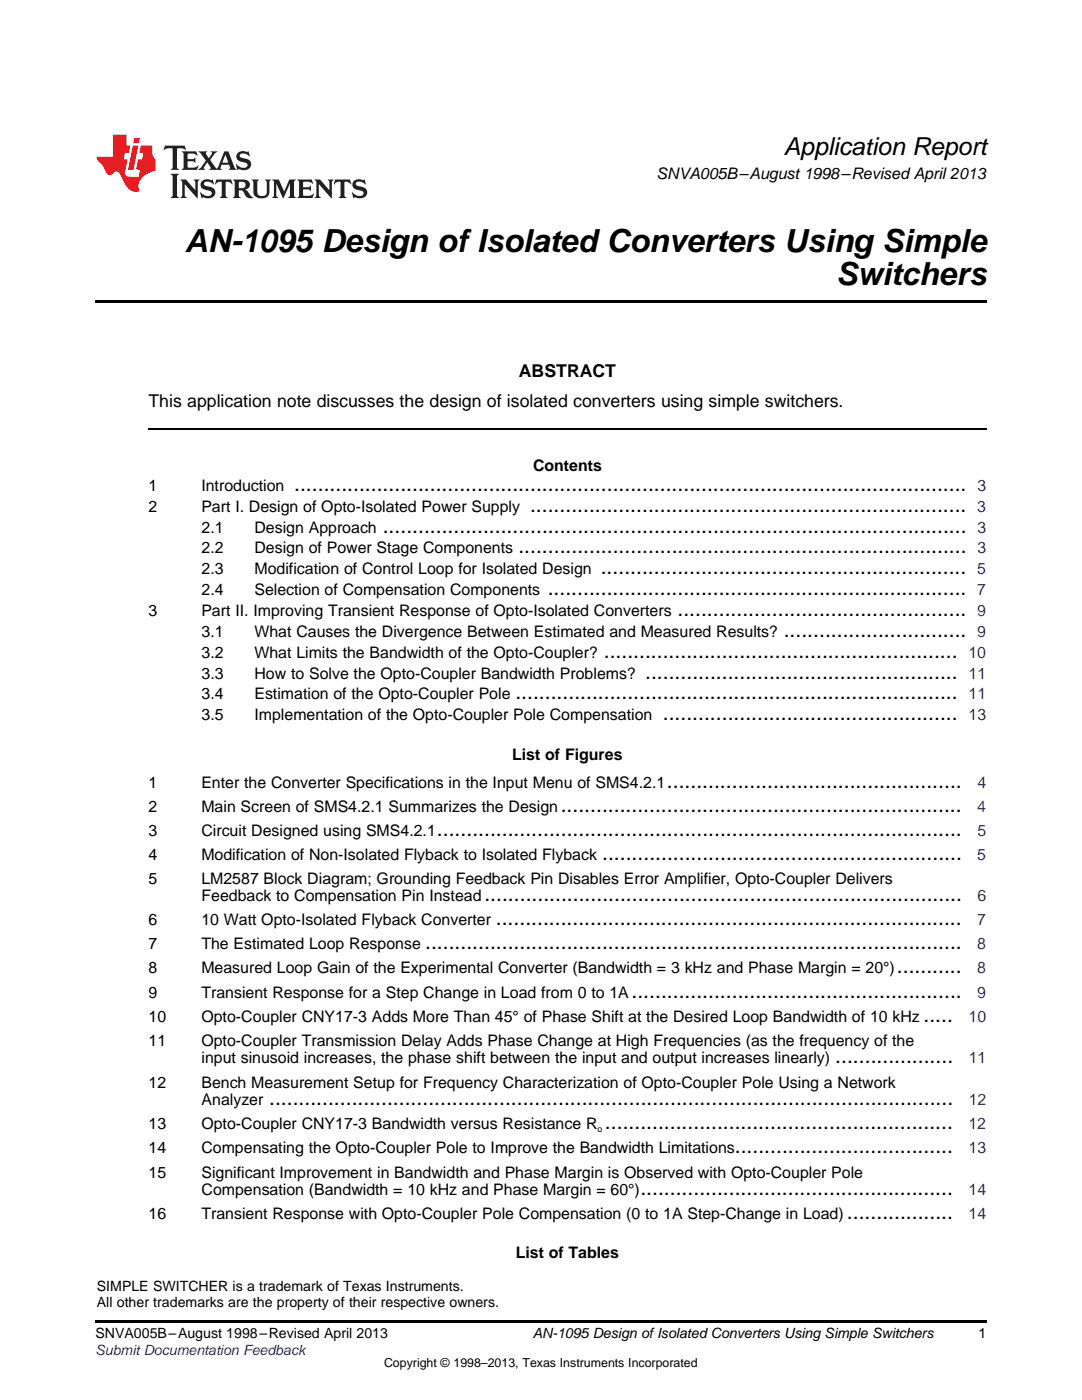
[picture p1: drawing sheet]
<svg xmlns="http://www.w3.org/2000/svg" width="216mm" height="279mm" viewBox="0 0 216 279" stroke-linecap="round" stroke-linejoin="round" font-family="sans-serif">
<defs><g id="words">
<g font-size="6.3">
<text x="36.9" y="50.2">AN-1095 Design ofIsolated Converters Using Simple</text>
<text x="166.8" y="56.9">Switchers</text>
</g>
<text font-size="4.9" x="156.4" y="30.9">Application Report</text>
<g font-size="4.2">
<text x="58.7" y="98">..................................................................................................................</text>
<text x="76.4" y="106.3">...................................................................................................</text>
<text x="105.8" y="102.1">..........................................................................</text>
<text x="103.4" y="110.5">............................................................................</text>
<text x="109.3" y="118.8">.......................................................................</text>
<text x="119.9" y="114.6">..............................................................</text>
<text x="135.2" y="122.9">.................................................</text>
<text x="120.5" y="131.3">............................................................</text>
<text x="156.4" y="127.1">...............................</text>
<text x="128.7" y="135.4">.....................................................</text>
<text x="102.8" y="139.6">...........................................................................</text>
<text x="132.3" y="143.8">..................................................</text>
<text x="111.9" y="162">....................................................................</text>
<text x="133.1" y="157.2">..................................................</text>
<text x="87.2" y="166.8">.........................................................................................</text>
<text x="120.2" y="171.6">.............................................................</text>
<text x="96.7" y="179.9">.................................................................................</text>
<text x="98.9" y="184.7">...............................................................................</text>
<text x="84.8" y="189.5">...........................................................................................</text>
<text x="179" y="194.3">...........</text>
<text x="126" y="199.1">........................................................</text>
<text x="184.3" y="203.9">.....</text>
<text x="166.7" y="212.2">....................</text>
<text x="53.7" y="220.5">....................................................................................................................</text>
<text x="120.7" y="225.3">...........................................................</text>
<text x="146.6" y="230.1">.....................................</text>
<text x="127.8" y="238.4">.....................................................</text>
<text x="169" y="243.2">..................</text>
</g>
<g font-size="3.5">
<text x="103.5" y="75.2">ABSTRACT</text>
<text x="29.6" y="81.2">This application note discusses the design of isolated converters using simple switchers.</text>
</g>
<g font-size="3.2">
<text x="131" y="35.7">SNVA005B–August 1998–Revised April 2013</text>
<text x="106.4" y="93.9">Contents</text>
<text x="29.6" y="98">1</text>
<text x="40.2" y="98">Introduction</text>
<text x="29.6" y="102.1">2</text>
<text x="40.2" y="102.1">Part I. Design of Opto-Isolated Power Supply</text>
<text x="40.2" y="106.3">2.1</text>
<text x="50.8" y="106.3">Design Approach</text>
<text x="40.2" y="110.5">2.2</text>
<text x="50.8" y="110.5">Design of Power Stage Components</text>
<text x="40.2" y="114.6">2.3</text>
<text x="40.2" y="118.8">2.4</text>
<text x="50.8" y="114.6">Modification of Control Loop for Isolated Design</text>
<text x="50.8" y="118.8">Selection of Compensation Components</text>
<text x="29.6" y="122.9">3</text>
<text x="40.2" y="122.9">Part II. Improving Transient Response of Opto-Isolated Converters</text>
<text x="40.2" y="127.1">3.1</text>
<text x="40.2" y="131.3">3.2</text>
<text x="50.8" y="127.1">What Causes the Divergence Between Estimated and Measured Results?</text>
<text x="50.8" y="131.3">What Limits the Bandwidth of the Opto-Coupler?</text>
<text x="40.2" y="135.4">3.3</text>
<text x="50.8" y="135.4">How to Solve the Opto-Coupler Bandwidth Problems?</text>
<text x="40.2" y="139.6">3.4</text>
<text x="40.2" y="143.8">3.5</text>
<text x="50.8" y="139.6">Estimation of the Opto-Coupler Pole</text>
<text x="50.8" y="143.8">Implementation of the Opto-Coupler Pole Compensation</text>
<text x="102.2" y="151.6">List of Figures</text>
<text x="29.6" y="157.2">1</text>
<text x="29.6" y="162">2</text>
<text x="40.2" y="157.2">Enter the Converter Specifications in the Input Menu of SMS4.2.1</text>
<text x="40.2" y="162">Main Screen of SMS4.2.1 Summarizes the Design</text>
<text x="29.6" y="166.8">3</text>
<text x="40.2" y="166.8">Circuit Designed using SMS4.2.1</text>
<text x="29.6" y="171.6">4</text>
<text x="40.2" y="171.6">Modification of Non-Isolated Flyback to Isolated Flyback</text>
<text x="29.6" y="176.5">5</text>
<text x="40.2" y="176.5">LM2587 Block Diagram; Grounding Feedback Pin Disables Error Amplifier, Opto-Coupler Delivers</text>
<text x="40.2" y="179.9">Feedback to Compensation Pin Instead</text>
<text x="29.6" y="184.7">6</text>
<text x="40.2" y="184.7">10 Watt Opto-Isolated Flyback Converter</text>
<text x="29.6" y="189.5">7</text>
<text x="40.2" y="189.5">The Estimated Loop Response</text>
<text x="29.6" y="194.3">8</text>
<text x="40.2" y="194.3">Measured Loop Gain of the Experimental Converter (Bandwidth = 3 kHz and Phase Margin = 20°)</text>
<text x="29.6" y="199.1">9</text>
<text x="29.6" y="203.9">10</text>
<text x="40.2" y="199.1">Transient Response for a Step Change in Load from 0 to 1A</text>
<text x="40.2" y="203.9">Opto-Coupler CNY17-3 Adds More Than 45° of Phase Shift at the Desired Loop Bandwidth of 10 kHz</text>
<text x="29.6" y="208.8">11</text>
<text x="40.2" y="208.8">Opto-Coupler Transmission Delay Adds Phase Change at High Frequencies (as the frequency of the</text>
<text x="40.2" y="212.2">input sinusoid increases, the phase shift between the input and output increases linearly)</text>
<text x="29.6" y="217.1">12</text>
<text x="40.2" y="217.1">Bench Measurement Setup for Frequency Characterization of Opto-Coupler Pole Using a Network</text>
<text x="40.2" y="220.5">Analyzer</text>
<text x="29.6" y="225.3">13</text>
<text x="40.2" y="225.3">Opto-Coupler CNY17-3 Bandwidth versus Resistance R</text>
<text x="29.6" y="230.1">14</text>
<text x="40.2" y="230.1">Compensating the Opto-Coupler Pole to Improve the Bandwidth Limitations</text>
<text x="29.6" y="235">15</text>
<text x="40.2" y="235">Significant Improvement in Bandwidth and Phase Margin is Observed with Opto-Coupler Pole</text>
<text x="40.2" y="238.4">Compensation (Bandwidth = 10 kHz and Phase Margin = 60°)</text>
<text x="29.6" y="243.2">16</text>
<text x="40.2" y="243.2">Transient Response with Opto-Coupler Pole Compensation (0 to 1A Step-Change in Load)</text>
<text x="102.9" y="251.1">List of Tables</text>
</g>
<g font-size="3.2" fill="#00f">
<text x="195" y="98">3</text>
<text x="195" y="102.1">3</text>
<text x="195" y="106.3">3</text>
<text x="195" y="110.5">3</text>
<text x="195" y="114.6">5</text>
<text x="195" y="118.8">7</text>
<text x="195" y="122.9">9</text>
<text x="193.2" y="131.3">10</text>
<text x="195" y="127.1">9</text>
<text x="193.3" y="135.4">11</text>
<text x="193.3" y="139.6">11</text>
<text x="193.3" y="143.8">13</text>
<text x="195" y="162">4</text>
<text x="195" y="157.2">4</text>
<text x="195" y="166.8">5</text>
<text x="195" y="171.6">5</text>
<text x="195.1" y="179.9">6</text>
<text x="195" y="184.7">7</text>
<text x="195" y="189.5">8</text>
<text x="195" y="194.3">8</text>
<text x="193.3" y="203.9">10</text>
<text x="195" y="199.1">9</text>
<text x="193.3" y="212.2">11</text>
<text x="193.3" y="220.5">12</text>
<text x="193.2" y="225.3">12</text>
<text x="193.3" y="230.1">13</text>
<text x="193.3" y="238.4">14</text>
<text x="193.3" y="243.2">14</text>
</g>
<g font-size="2.8">
<text x="19.3" y="257.7">SIMPLE SWITCHER is a trademark of Texas Instruments.</text>
<text x="19.3" y="260.9">All other trademarks are the property of their respective owners.</text>
<text x="19" y="267.1">SNVA005B–August 1998–Revised April 2013</text>
<text x="106.3" y="267.1">AN-1095 Design ofIsolated Converters Using Simple Switchers</text>
<text x="195.3" y="267">1</text>
</g>
<text font-size="2.8" fill="#00f" x="19" y="270.4">Submit Documentation Feedback</text>
<text font-size="2.5" x="76.6" y="272.7">Copyright © 1998–2013, Texas Instruments Incorporated</text>
<text font-size="1.8" x="119.2" y="226">o</text>
</g></defs>
<path d="M19 60h177.8v.5h-177.8zM19 263.5h177.8v.6h-177.8z" fill="#000"/>
<path d="M29.6 85.7h167.2" fill="none" stroke="#000" stroke-width=".35"/>
<path d="M32.9 29.1l-.3 .9h.1a1.64 1.64 0 0 1 1.7-.3l.1 3.6-.4 .6h1.6l-.4-.6v-3.5v-.1l.4-.1a1.36 1.36 0 0 1 1.3 .4h.1l-.3-.9zM36.3 30.2l.3 .3v.3v2.5v.3l-.3 .3h3l.3-.9h-.1a1.87 1.87 0 0 1-2 .4l-.1-1.2h1.2l.4 .3v-1.1l-.4 .3-1.2 .1 .1-1.1 .2-.1a1.66 1.66 0 0 1 1.7 .5l.1-.1-.3-.8zM39.6 30.2l1.5 1.9-.9 1.2-.7 .6h1.4l-.3-.3 .7-1.2 .8 1.2-.3 .3h2.5l-.3-.3 .2-.7h1.5l.2 .6-.3 .4h1.6l-.4-.5-1.2-3.2h-.8l-1.2 2.9-.4 .6-1.3-1.8 .9-1.1 .6-.6h-1.4l.3 .3-.6 1.1-.6-1 .2-.4zM45 30.8l.6 1.7h-1.2zM47.4 30.6a1.04 1.04 0 0 0-.2 1.1 1.04 1.04 0 0 0 1 .6l1 .2a.5 .5 0 0 1 .2 .6 .5 .5 0 0 1-.5 .4 1.76 1.76 0 0 1-1.7-.8l-.1 .1 .3 1.1 .2-.1a2.54 2.54 0 0 0 2.2-.3 1.12 1.12 0 0 0 .2-1.2 1.12 1.12 0 0 0-1-.6l-1-.3a.4 .4 0 0 1-.2-.4 .4 .4 0 0 1 .4-.3 1.6 1.6 0 0 1 1.6 .5h.1l-.3-1-.3 .2-.2-.1a1.62 1.62 0 0 0-1.7 .3zM34.1 34.7l.3 .3 .1 .3v3.6l-.1 .3-.3 .3h1.6l-.3-.3-.1-.3v-3.6l.1-.3 .3-.3zM36 35.8l.4 .6v2.5l-.1 .3-.3 .3h1.2l-.3-.6v-2.1l2.6 2.8v-3.2l.3-.6h-1.2l.3 .4 .1 1.7-1.9-2.1zM40.3 36.2a1.04 1.04 0 0 0-.2 1.1 1.04 1.04 0 0 0 .9 .6l1 .3a.5 .5 0 0 1 .2 .5 .5 .5 0 0 1-.4 .4 1.76 1.76 0 0 1-1.8-.7h-.1l.3 1.1 .2-.1a2.55 2.55 0 0 0 2.3-.3 1.12 1.12 0 0 0 .2-1.2 1.12 1.12 0 0 0-1-.6l-1-.3a.41 .41 0 0 1-.2-.4 .41 .41 0 0 1 .4-.3 1.6 1.6 0 0 1 1.5 .5h.1l-.3-1-.2 .2-.2-.1a1.64 1.64 0 0 0-1.7 .3zM43.2 35.8l-.3 1h.1a.95 .95 0 0 1 1.2-.5v2.6v.3l-.4 .3h1.6l-.3-.3-.1-.3v-2.4l.3-.2a1.02 1.02 0 0 1 1 .5h.1l-.3-1zM46.5 35.8l.3 .4v.2v2.5v.3l-.3 .3h1.5l-.3-.3-.1-1.2a.9 .9 0 0 1 1.2 .8 1.07 1.07 0 0 0 1.7 .6 1.97 1.97 0 0 1-1.1-1.3l-.5-.3a.98 .98 0 0 0 1-1 .98 .98 0 0 0-1-.9zM47.7 36.3h.2a.81 .81 0 0 1 1.1 .6 .64 .64 0 0 1-.7 .7h-.7zM50.2 35.8l.3 .4 .1 .2v1.9a1.59 1.59 0 0 0 2.1 1.2 1.15 1.15 0 0 0 1.1-1.2v-2.1l.3-.4h-1.2l.3 .6v1.9a.97 .97 0 0 1-.7 .9 .97 .97 0 0 1-1.1-.6l-.1-2.2 .1-.2 .3-.4zM54.3 35.8l.3 .4 .1 .2v2.5l-.4 .6h1.2l-.4-.6v-2.3l1.4 3 1.4-3v2.3l-.4 .6h1.5l-.3-.3v-.3v-2.5v-.2l.3-.4h-1.3l-1 2.4-1.1-2.4zM59.3 35.8l.3 .4 .1 .2v2.5l-.1 .3-.3 .3h3l.4-.8-.1-.1a1.88 1.88 0 0 1-2.1 .4v-1.2h1.2l.3 .3v-1l-.3 .2-1.2 .1v-1l.3-.1a1.66 1.66 0 0 1 1.6 .4h.1l-.3-.9zM62.8 35.8l.3 .6v2.5v.3l-.3 .3h1.2l-.4-.6v-2.1l2.6 2.8v-3.2l.3-.6h-1.1l.3 .4v1.7l-1.8-2.1zM66.9 35.8l-.3 1h.1a.95 .95 0 0 1 1.2-.5v2.6v.3l-.4 .3h1.6l-.3-.3-.1-.3v-2.4l.3-.2a1.02 1.02 0 0 1 1 .5h.1l-.3-1zM70.6 36.2a1.04 1.04 0 0 0-.2 1.1 1.04 1.04 0 0 0 .9 .6l1 .3a.5 .5 0 0 1 .2 .5 .5 .5 0 0 1-.4 .4 1.75 1.75 0 0 1-1.8-.7h-.1l.3 1.1 .2-.1a2.56 2.56 0 0 0 2.3-.3 1.12 1.12 0 0 0 .2-1.2 1.12 1.12 0 0 0-1-.6l-1-.3a.4 .4 0 0 1-.2-.4 .4 .4 0 0 1 .4-.3 1.6 1.6 0 0 1 1.5 .5h.1l-.3-1-.2 .2-.2-.1a1.64 1.64 0 0 0-1.7 .3z" fill="#231f20"/>
<path d="M22.5 26.9v4.4h-3.2a2.57 2.57 0 0 0 1.2 1.7l.4 .8a1.22 1.22 0 0 0 1.3 1.1l.2-.2a.9 .9 0 0 1 1-.5 .9 .9 0 0 1 .7 .9l.5 1.1a2.58 2.58 0 0 0 3.3 1.9 2.35 2.35 0 0 1 .9-3.1l1.1-.6 1.1-.3v-2.3a1.45 1.45 0 0 1-.6-1.3v-1.5h-2.3l-.3 1.5h.8l-.2 1.3h-.9l-.3 1.6 .1 .4 .7 .1-.3 1.4h-1.1a1.52 1.52 0 0 1-1.7-.6l.6-2.9h-.8l.2-1.3h.8l.3-1.5h-.7v-2.1zM26.5 29l-1 4.9h1.2l.9-4.9zM26.8 27.5l-.2 1.1h1.1l.2-1.1z" fill="#ee1d23"/>
<use href="#words"/>
</svg>
